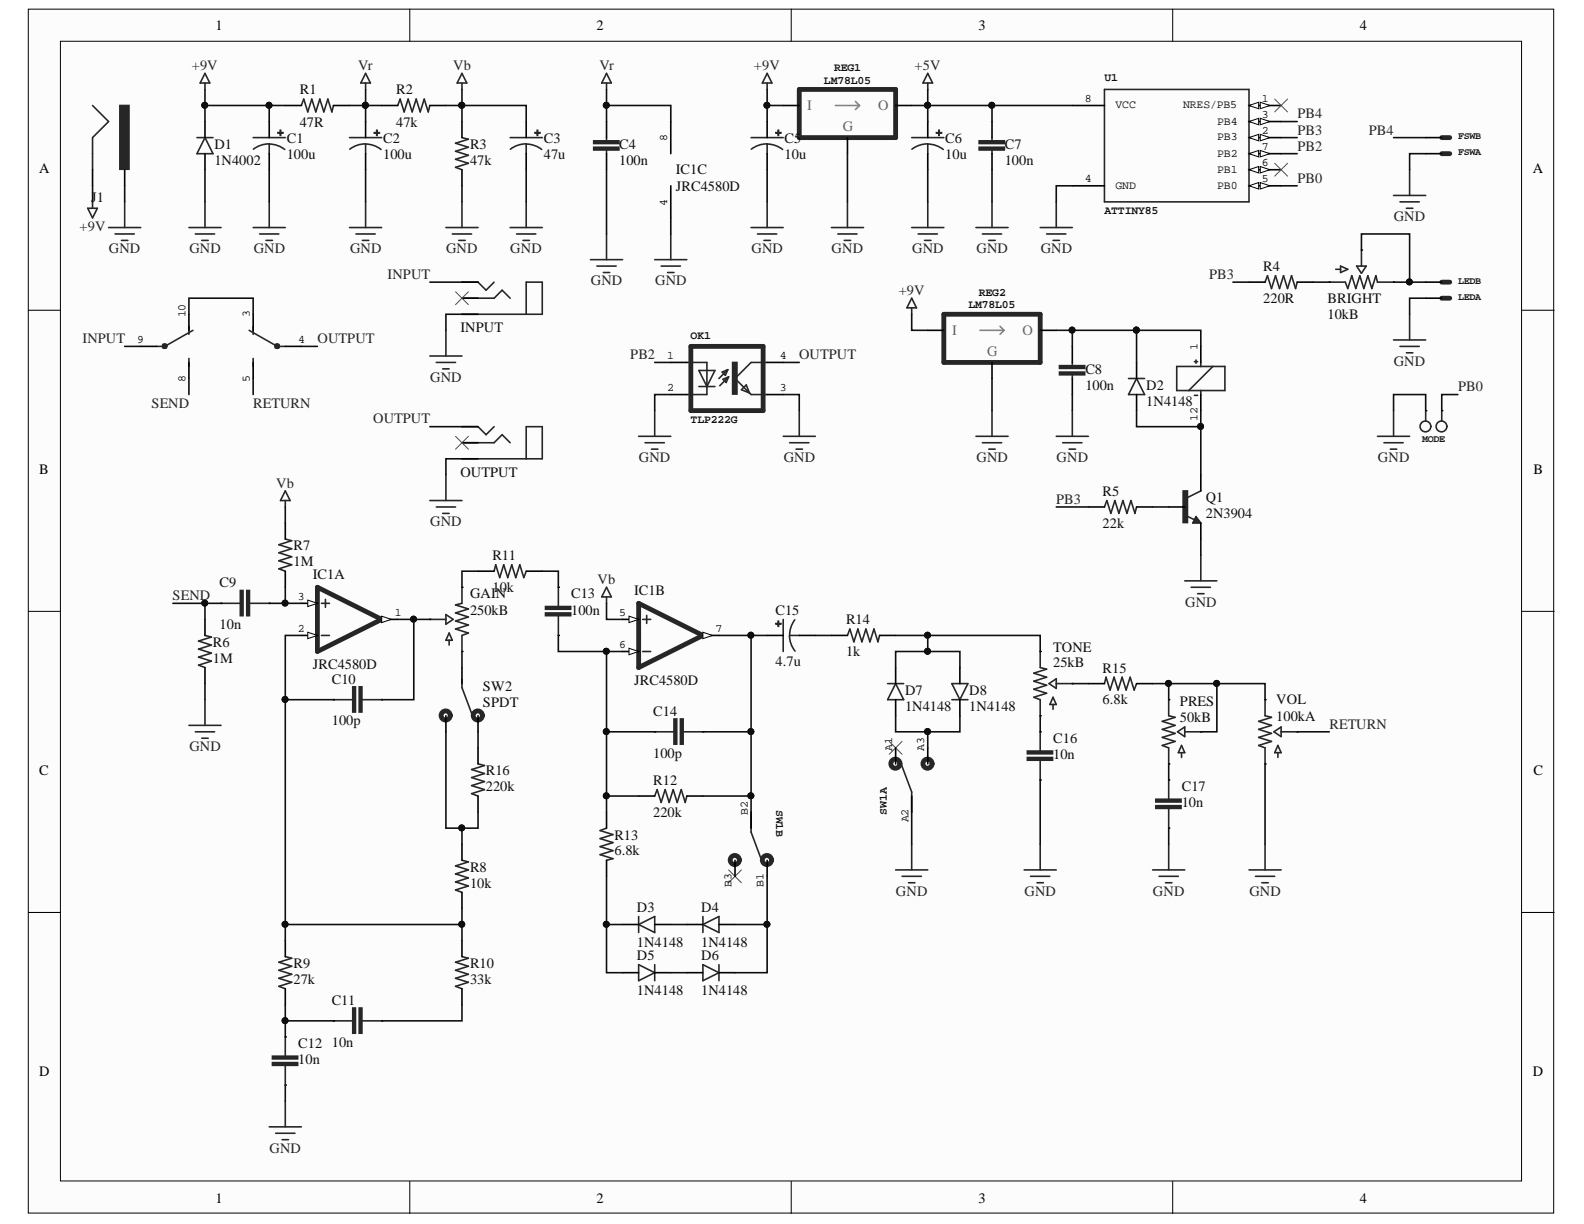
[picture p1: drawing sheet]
<svg xmlns="http://www.w3.org/2000/svg" width="279mm" height="216mm" viewBox="0 0 279 216" stroke-linecap="round" stroke-linejoin="round" font-family="sans-serif">
<defs><g id="words">
<g font-size="2.5">
<text x="38" y="5.3">1</text>
<text x="105.2" y="5.3">2</text>
<text x="172.6" y="5.3">3</text>
<text x="239.8" y="5.3">4</text>
<text x="6.9" y="30.4">A</text>
<text x="270.4" y="30.4">A</text>
<text x="6.9" y="83.6">B</text>
<text x="270.5" y="83.6">B</text>
<text x="6.9" y="136.7">C</text>
<text x="270.5" y="136.7">C</text>
<text x="6.9" y="189.8">D</text>
<text x="270.4" y="189.8">D</text>
<text x="38" y="212.1">1</text>
<text x="105.2" y="212.1">2</text>
<text x="172.6" y="212.1">3</text>
<text x="239.8" y="212.1">4</text>
</g>
<g font-size="2.5" fill="#262626">
<text x="33.8" y="12.4">+9V</text>
<text x="63.2" y="12.4">Vr</text>
<text x="79.9" y="12.4">Vb</text>
<text x="105.7" y="12.4">Vr</text>
<text x="133" y="12.4">+9V</text>
<text x="161.3" y="12.4">+5V</text>
<text x="228.8" y="20.9">PB4</text>
<text x="228.8" y="23.8">PB3</text>
<text x="241.4" y="23.8">PB4</text>
<text x="228.8" y="26.5">PB2</text>
<text x="228.8" y="32.2">PB0</text>
<text x="14" y="40.8">+9V</text>
<text x="245.8" y="39">GND</text>
<text x="19.2" y="44.6">GND</text>
<text x="33.4" y="44.6">GND</text>
<text x="44.8" y="44.6">GND</text>
<text x="61.8" y="44.6">GND</text>
<text x="78.7" y="44.6">GND</text>
<text x="90" y="44.6">GND</text>
<text x="132.6" y="44.6">GND</text>
<text x="146.7" y="44.6">GND</text>
<text x="160.9" y="44.6">GND</text>
<text x="172.2" y="44.6">GND</text>
<text x="183.6" y="44.6">GND</text>
<text x="68.4" y="49.2">INPUT</text>
<text x="104.2" y="50.3">GND</text>
<text x="115.6" y="50.3">GND</text>
<text x="158.5" y="52">+9V</text>
<text x="213.3" y="49.2">PB3</text>
<text x="14.6" y="60.5">INPUT</text>
<text x="56" y="60.5">OUTPUT</text>
<text x="111.2" y="63.3">PB2</text>
<text x="140.9" y="63.3">OUTPUT</text>
<text x="245.8" y="64.5">GND</text>
<text x="26.7" y="71.9">SEND</text>
<text x="44.7" y="71.9">RETURN</text>
<text x="75.9" y="67.3">GND</text>
<text x="257.2" y="69">PB0</text>
<text x="65.8" y="74.7">OUTPUT</text>
<text x="112.7" y="81.5">GND</text>
<text x="138.2" y="81.5">GND</text>
<text x="172.2" y="81.5">GND</text>
<text x="186.4" y="81.5">GND</text>
<text x="243.1" y="81.5">GND</text>
<text x="48.7" y="86">Vb</text>
<text x="186.3" y="88.9">PB3</text>
<text x="75.9" y="92.9">GND</text>
<text x="30.5" y="105.9">SEND</text>
<text x="105.4" y="103">Vb</text>
<text x="209" y="107">GND</text>
<text x="234.5" y="128.6">RETURN</text>
<text x="33.4" y="132.5">GND</text>
<text x="158" y="158">GND</text>
<text x="180.7" y="158">GND</text>
<text x="203.4" y="158">GND</text>
<text x="220.4" y="158">GND</text>
<text x="47.5" y="203.3">GND</text>
</g>
<g font-size="2.5" fill="#0e0e0e">
<text x="52.9" y="16.7">R1</text>
<text x="69.9" y="16.7">R2</text>
<text x="52.9" y="22.3">47R</text>
<text x="69.9" y="22.3">47k</text>
<text x="37.8" y="26.3">D1</text>
<text x="37.8" y="29.1">1N4002</text>
<text x="50.6" y="25.3">C1</text>
<text x="50.6" y="28.1">100u</text>
<text x="67.6" y="25.3">C2</text>
<text x="67.6" y="28.1">100u</text>
<text x="82.9" y="26.3">R3</text>
<text x="82.9" y="29.1">47k</text>
<text x="95.9" y="25.3">C3</text>
<text x="95.9" y="28.1">47u</text>
<text x="109.2" y="26.3">C4</text>
<text x="109.2" y="29.1">100n</text>
<text x="138.4" y="25.3">C5</text>
<text x="138.4" y="28.1">10u</text>
<text x="166.7" y="25.3">C6</text>
<text x="166.7" y="28.1">10u</text>
<text x="177.2" y="26.3">C7</text>
<text x="177.2" y="29.1">100n</text>
<text x="16.1" y="35.6">J</text>
<text x="17.1" y="35.6">1</text>
<text x="119.2" y="30.8">IC1C</text>
<text x="119.2" y="33.7">JRC4580D</text>
<text x="222.8" y="47.8">R4</text>
<text x="222.8" y="53.4">220R</text>
<text x="234.2" y="53.4">BRIGHT</text>
<text x="81.2" y="58.6">INPUT</text>
<text x="234.2" y="56.3">10kB</text>
<text x="191.4" y="66">C8</text>
<text x="191.4" y="68.8">100n</text>
<text x="202.2" y="68.8">D2</text>
<text x="202.2" y="71.6">1N4148</text>
<text x="81.2" y="84.1">OUTPUT</text>
<text x="194.5" y="87.4">R5</text>
<text x="212.7" y="88.6">Q1</text>
<text x="194.5" y="93.1">22k</text>
<text x="212.7" y="91.4">2N3904</text>
<text x="51.8" y="97.1">R7</text>
<text x="51.8" y="99.9">1M</text>
<text x="86.9" y="98.8">R11</text>
<text x="38.7" y="103.6">C9</text>
<text x="55.2" y="102.2">IC1A</text>
<text x="82.9" y="105.5">GAIN</text>
<text x="86.9" y="104.4">10k</text>
<text x="100.8" y="105.5">C13</text>
<text x="111.8" y="105">IC1B</text>
<text x="38.7" y="111">10n</text>
<text x="82.9" y="108.4">250kB</text>
<text x="100.8" y="108.4">100n</text>
<text x="136.8" y="108.4">C15</text>
<text x="149.2" y="110.1">R14</text>
<text x="37.6" y="114.1">R6</text>
<text x="37.6" y="116.9">1M</text>
<text x="55.2" y="118.1">JRC4580D</text>
<text x="136.8" y="117.5">4.7u</text>
<text x="149.2" y="115.8">1k</text>
<text x="185.8" y="114.9">TONE</text>
<text x="185.8" y="117.7">25kB</text>
<text x="194.5" y="118.7">R15</text>
<text x="58.5" y="120.6">C10</text>
<text x="85.2" y="121.9">SW2</text>
<text x="85.2" y="124.7">SPDT</text>
<text x="111.8" y="120.9">JRC4580D</text>
<text x="159.6" y="122.5">D7</text>
<text x="159.6" y="125.4">1N4148</text>
<text x="171" y="122.5">D8</text>
<text x="171" y="125.4">1N4148</text>
<text x="194.5" y="124.2">6.8k</text>
<text x="208.1" y="124.6">PRES</text>
<text x="225.1" y="124.2">VOL</text>
<text x="58.5" y="128">100p</text>
<text x="115.2" y="126.3">C14</text>
<text x="185.8" y="131.1">C16</text>
<text x="208.1" y="127.4">50kB</text>
<text x="225.1" y="127.1">100kA</text>
<text x="85.7" y="136.8">R16</text>
<text x="115.2" y="133.6">100p</text>
<text x="185.8" y="133.9">10n</text>
<text x="85.7" y="139.5">220k</text>
<text x="115.2" y="138.4">R12</text>
<text x="208.5" y="139.5">C17</text>
<text x="208.5" y="142.4">10n</text>
<text x="108.4" y="148.1">R13</text>
<text x="115.2" y="144.1">220k</text>
<text x="82.9" y="153.8">R8</text>
<text x="108.4" y="150.9">6.8k</text>
<text x="82.9" y="156.5">10k</text>
<text x="112.3" y="160.9">D3</text>
<text x="123.7" y="160.9">D4</text>
<text x="112.3" y="167">1N4148</text>
<text x="123.7" y="167">1N4148</text>
<text x="51.8" y="170.8">R9</text>
<text x="51.8" y="173.5">27k</text>
<text x="82.9" y="170.8">R10</text>
<text x="82.9" y="173.5">33k</text>
<text x="112.3" y="169.3">D5</text>
<text x="123.7" y="169.3">D6</text>
<text x="58.5" y="177.3">C11</text>
<text x="112.3" y="175.6">1N4148</text>
<text x="123.7" y="175.6">1N4148</text>
<text x="52.6" y="184.9">C12</text>
<text x="58.5" y="184.6">10n</text>
<text x="52.6" y="187.8">10n</text>
</g>
<g font-size="2.5" fill="#666">
<text x="142.4" y="19.4">I</text>
<text x="148.6" y="23.2">G</text>
<text x="154.9" y="19.4">O</text>
<text x="167.9" y="59.1">I</text>
<text x="180.4" y="59.1">O</text>
<text x="174.1" y="62.8">G</text>
</g>
<g font-size="2" fill="#0e0e0e">
<text x="145.3" y="14.8">LM78L05</text>
<text x="147.1" y="12.5">REG1</text>
<text x="194.8" y="14.3">U1</text>
<text x="194.8" y="37.8">ATTINY85</text>
<text x="172.7" y="52.2">REG2</text>
<text x="121.8" y="59.8">OK1</text>
<text x="170.8" y="54.4">LM78L05</text>
<text x="121.8" y="74.7">TLP222G</text>
<text x="136.9" y="142.8" transform="rotate(90 136.9 142.8)">SW1B</text>
<text x="156.4" y="143.7" transform="rotate(-90 156.4 143.7)">SW1A</text>
</g>
<g font-size="2">
<text x="191.4" y="18">8</text>
<text x="196.8" y="19.1">VCC</text>
<text x="208.7" y="19.1">NRES/PB5</text>
<text x="214.7" y="22">PB4</text>
<text x="222.6" y="23.7">2</text>
<text x="222.6" y="20.9">3</text>
<text x="222.6" y="18">1</text>
<text x="117.7" y="24.9" transform="rotate(-90 117.7 24.9)">8</text>
<text x="214.7" y="27.6">PB2</text>
<text x="214.7" y="24.8">PB3</text>
<text x="222.6" y="29.3">6</text>
<text x="222.6" y="26.5">7</text>
<text x="191.4" y="32.1">4</text>
<text x="196.8" y="33.3">GND</text>
<text x="214.7" y="33.3">PB0</text>
<text x="214.7" y="30.4">PB1</text>
<text x="222.6" y="32.1">5</text>
<text x="117.7" y="36.3" transform="rotate(-90 117.7 36.3)">4</text>
<text x="32.7" y="56" transform="rotate(-90 32.7 56)">10</text>
<text x="44.1" y="56" transform="rotate(-90 44.1 56)">3</text>
<text x="24.2" y="60.5">9</text>
<text x="52.6" y="60.5">4</text>
<text x="117.7" y="63.3">1</text>
<text x="137.6" y="63.3">4</text>
<text x="211.2" y="61.6" transform="rotate(-90 211.2 61.6)">1</text>
<text x="32.7" y="67.4" transform="rotate(-90 32.7 67.4)">8</text>
<text x="44.1" y="67.4" transform="rotate(-90 44.1 67.4)">5</text>
<text x="117.7" y="69">2</text>
<text x="137.6" y="69">3</text>
<text x="211.2" y="74.3" transform="rotate(-90 211.2 74.3)">12</text>
<text x="52.5" y="105.8">3</text>
<text x="52.5" y="111.5">2</text>
<text x="69.6" y="108.7">1</text>
<text x="109.2" y="108.7">5</text>
<text x="126.2" y="111.5">7</text>
<text x="109.2" y="114.3">6</text>
<text x="157.4" y="132.4" transform="rotate(-90 157.4 132.4)">A1</text>
<text x="163" y="132.4" transform="rotate(-90 163 132.4)">A3</text>
<text x="131.9" y="143.8" transform="rotate(-90 131.9 143.8)">B2</text>
<text x="160.2" y="145" transform="rotate(-90 160.2 145)">A2</text>
<text x="129" y="156.4" transform="rotate(-90 129 156.4)">B3</text>
<text x="134.7" y="156.4" transform="rotate(-90 134.7 156.4)">B1</text>
</g>
<g font-size="1.8" fill="#0e0e0e">
<text x="257.2" y="27.4">FSWA</text>
<text x="257.2" y="24.6">FSWB</text>
<text x="257.2" y="52.9">LEDA</text>
<text x="257.2" y="50.1">LEDB</text>
<text x="250.8" y="77.9">MODE</text>
</g>
</g></defs>
<g fill="#fcfcfc" stroke="#000" stroke-width=".18">
<path d="M5 1.6h269.1v212.4h-269.1z"/>
<path d="M10.7 7.3h257.7v201h-257.7z"/>
</g>
<path d="M72.3 1.6v5.7M139.6 1.6v5.7M206.9 1.6v5.7M5 54.7h5.7M268.5 54.7h5.6M5 107.8h5.7M268.5 107.8h5.6M5 160.9h5.7M268.5 160.9h5.6M72.3 208.4v5.7M139.6 208.4v5.7M206.9 208.4v5.7" fill="none" stroke="#000" stroke-width=".18"/>
<g fill="none" stroke="#262626" stroke-width=".28">
<path d="M16.3 18.6l2.9 2.8-2.9 2.9v5.6M36.2 14.6v1.2M36.2 12.9l.8 1.7h-1.7zM53.2 18.6l.4-1.1 .7 2.2 .7-2.2 .7 2.2 .7-2.2 .7 2.2 .7-2.2 .7 2.2 .3-1.1M64.5 14.6v1.2M64.5 12.9l.8 1.7h-1.7zM70.2 18.6l.4-1.1 .7 2.2 .7-2.2 .7 2.2 .7-2.2 .7 2.2 .7-2.2 .7 2.2 .3-1.1M81.5 14.6v1.2M81.5 12.9l.8 1.7h-1.7zM15.5 36.7h1.7l-.9 1.7zM16.3 35.6v1.1M22 35.6v4.5"/>
<path d="M34.7 24.3h2.9M36.2 35.6v4.5M36.2 24.3l1.4 2.8h-2.9zM64.5 35.6v4.5M81.5 35.6v4.5M81.5 24.3l1.1 .3-2.2 .7 2.2 .7-2.2 .7 2.2 .7-2.2 .7 2.2 .7-2.2 .7 1.1 .4M90 24.3h5.7M92.8 25.4l-1.5 .2-1.3 .7M92.8 25.4l1.5 .3 1.2 .7M92.8 25.4v1.7M92.8 35.6v4.5M19.2 40.1h5.6"/>
<path d="M20.3 41.3h3.4M21.4 42.4h1.2M33.3 40.1h5.7M34.5 41.3h3.4M35.6 42.4h1.1M61.7 40.1h5.6M62.8 41.3h3.4M63.9 42.4h1.2M78.7 40.1h5.6M79.8 41.3h3.4M80.9 42.4h1.2M90 40.1h5.7"/>
<path d="M91.1 41.3h3.4M92.3 42.4h1.1M50.3 95.1l1.2 .3-2.3 .7 2.3 .7-2.3 .7 2.3 .7-2.3 .7 2.3 .7-2.3 .7 1.1 .5M36.2 112.1l1.1 .3-2.3 .7 2.3 .7-2.3 .7 2.3 .7-2.3 .7 2.3 .7-2.3 .7 1.2 .5M39 106.4h3.5M43.9 106.4h3.6M56.7 106.4h1.4M56.7 112.1h1.4M57.4 105.7v1.4"/>
</g>
<g fill="none" stroke="#000" stroke-width=".28">
<path d="M50.3 18.6h2.9M58.8 18.6h2.9M67.3 18.6h2.9M75.8 18.6h2.9M16.3 29.9v2.9M22 29.9v2.9M36.2 21.4v2.9M36.2 27.1v2.8M81.5 21.4v2.9M81.5 29.9v2.9M92.8 21.4v2.9M92.8 27.1v2.8"/>
<path d="M50.3 92.3v2.8M36.2 109.3v2.8M36.2 117.8v2.8M39 106.4h.1M47.5 106.4h.1M50.3 100.8v2.8M53.2 106.4h2.8"/>
</g>
<g fill="#262626" stroke="#262626" stroke-width=".28">
<path d="M94.3 23.4l1 .1z"/>
<path d="M94.8 23v.9z"/>
<path d="M21.1 18.6h1.7v11.3h-1.7z"/>
<path d="M43.5 104.2h.5v4.4h-.5z"/>
<path d="M42.4 104.2h.5v4.4h-.5z"/>
</g>
<path d="M56 103.6l11.3 5.7-11.3 5.6z" fill="none" stroke="#262626" stroke-width=".85"/>
<path d="M54.3 105.9l1.7 .5-1.7 .6z" fill="#fcfcfc"/>
<path d="M54.3 105.9l1.7 .5-1.7 .6z" fill="none" stroke="#000" stroke-width=".18"/>
<path d="M53.2 112.1h2.8" fill="none" stroke="#000" stroke-width=".28"/>
<path d="M54.3 111.5l1.7 .6-1.7 .6z" fill="#fcfcfc"/>
<path d="M54.3 111.5l1.7 .6-1.7 .6z" fill="none" stroke="#000" stroke-width=".18"/>
<path d="M67.3 109.3h2.9" fill="none" stroke="#000" stroke-width=".28"/>
<path d="M67.3 108.7l1.7 .6-1.7 .5z" fill="#fcfcfc"/>
<path d="M67.3 108.7l1.7 .6-1.7 .5z" fill="none" stroke="#000" stroke-width=".18"/>
<path d="M112.7 106.4l11.3 5.7-11.3 5.7z" fill="none" stroke="#262626" stroke-width=".85"/>
<path d="M113.4 109.3h1.4M113.4 114.9h1.4M114.1 108.5v1.5" fill="none" stroke="#262626" stroke-width=".28"/>
<path d="M109.8 109.3h2.9" fill="none" stroke="#000" stroke-width=".28"/>
<path d="M111 108.7l1.7 .6-1.7 .5z" fill="#fcfcfc"/>
<path d="M111 108.7l1.7 .6-1.7 .5z" fill="none" stroke="#000" stroke-width=".18"/>
<path d="M109.8 114.9h2.9" fill="none" stroke="#000" stroke-width=".28"/>
<path d="M111 114.4l1.7 .5-1.7 .6z" fill="#fcfcfc"/>
<path d="M111 114.4l1.7 .5-1.7 .6z" fill="none" stroke="#000" stroke-width=".18"/>
<path d="M124 112.1h2.8" fill="none" stroke="#000" stroke-width=".28"/>
<path d="M124 111.5l1.7 .6-1.7 .6z" fill="#fcfcfc"/>
<path d="M124 111.5l1.7 .6-1.7 .6z" fill="none" stroke="#000" stroke-width=".18"/>
<g fill="none" stroke="#000" stroke-width=".28">
<path d="M138.1 18.6h2.9M158 18.6h2.8M107 21.4v2.9M107 27.1v2.8M118.3 21.4v5.7M118.3 32.8v5.6M149.5 24.3v2.8M220.3 32.8h5.7M84.3 100.8h2.9M92.8 100.8h2.9M98.5 103.6h.1M98.5 112.1h.1"/>
<path d="M146.6 112.1h2.9M155.1 112.1h2.9M158 117.8v2.8M169.3 117.8v2.8M158 123.4v2.8M169.3 123.4v2.8M183.5 129.1h.1M183.5 137.6h.1M192 120.6h2.8M200.5 120.6h2.8M206.1 137.6h.1M81.5 148.9v2.8"/>
<path d="M81.5 157.4v2.8M107 143.2v2.9M107 151.7v2.9M112.7 140.4h2.8M121.1 140.4h2.9M206.1 146.1h.1M50.3 165.9v2.8M50.3 174.4v2.8M81.5 165.9v2.8M81.5 174.4v2.8M109.8 163.1h2.9M109.8 171.6h2.9"/>
<path d="M115.5 163.1h2.8M115.5 171.6h2.8M121.1 163.1h2.9M121.1 171.6h2.9M126.8 163.1h2.8M126.8 171.6h2.8M50.3 182.9h.1M50.3 191.4h.1M58.8 180.1h.1M67.3 180.1h.1"/>
</g>
<g fill="none" stroke="#262626" stroke-width=".28">
<path d="M107 14.6v1.2M107 12.9l.8 1.7h-1.7zM135.3 12.9l.9 1.7h-1.7zM135.3 14.6v1.2M194.8 15.8h25.5v19.8h-25.5zM107 24.3v.7M107 26.4v.7M149.5 35.6v4.5M104.2 45.8h5.6M105.3 46.9h3.4M106.4 48.1h1.2M107 41.3v4.5"/>
<path d="M115.5 45.8h5.6M116.6 46.9h3.4M117.7 48.1h1.2M118.3 41.3v4.5M146.6 40.1h5.7M147.8 41.3h3.4M148.9 42.4h1.1M50.3 86.6l.9 1.7h-1.7zM50.3 88.3v1.1M87.2 100.8l.2-1.2 .7 2.3 .8-2.3 .7 2.3 .7-2.3 .7 2.3 .7-2.3 .7 2.3 .4-1.1M98.5 103.6v3.5M98.5 108.5v3.6"/>
<path d="M107 105.3v1.1M107 103.6l.8 1.7h-1.7zM149.5 112.1l.4-1.1 .7 2.2 .7-2.2 .7 2.2 .7-2.2 .7 2.2 .8-2.2 .7 2.2 .2-1.1M33.3 127.9h5.7M34.5 129.1h3.4M35.6 130.2h1.1M36.2 123.4v4.5M156.6 120.6h2.8M158 120.6l1.4 2.8h-2.8zM167.9 120.6h2.8l-1.4 2.8zM167.9 123.4h2.8M183.5 129.1v3.5"/>
<path d="M183.5 134v3.6M194.8 120.6l.3-1.1 .7 2.2 .7-2.2 .7 2.2 .7-2.2 .7 2.2 .7-2.2 .8 2.2 .4-1.1M206.1 137.6v3.5M81.5 151.7l1.1 .3-2.2 .7 2.2 .7-2.2 .7 2.2 .8-2.2 .7 2.2 .7-2.2 .7 1.1 .4M107 146.1l-1.1 .4 2.2 .7-2.2 .7 2.2 .7-2.2 .7 2.2 .7-2.2 .8 2.2 .7-1.1 .2M115.5 140.4l.4-1.1 .7 2.2 .7-2.2 .7 2.2 .7-2.2 .7 2.2 .8-2.2 .7 2.2 .2-1.1M206.1 142.5v3.6M50.3 168.7l1.2 .3-2.3 .7 2.3 .7-2.3 .7 2.3 .8-2.3 .7 2.3 .7-2.3 .7 1.1 .4M81.5 168.7l1.1 .3-2.2 .7 2.2 .7-2.2 .7 2.2 .8-2.2 .7 2.2 .7-2.2 .7 1.1 .4M112.7 163.1l2.8-1.4v2.8zM112.7 161.7v2.8M112.7 170.2l2.8 1.4-2.8 1.4z"/>
<path d="M115.5 170.2v2.8M124 163.1l2.8-1.4v2.8zM124 161.7v2.8M124 170.2l2.8 1.4-2.8 1.4zM126.8 170.2v2.8M47.5 198.8h5.7M48.6 199.9h3.4M50.3 182.9v3.5M50.3 187.9v3.5M50.3 194.2v4.6M58.8 180.1h3.6M63.8 180.1h3.5"/>
<path d="M49.8 201h1.1"/>
</g>
<g fill="#262626" stroke="#262626" stroke-width=".28">
<path d="M104.7 24.8h4.5v.5h-4.5z"/>
<path d="M104.7 26h4.5v.5h-4.5z"/>
<path d="M63.4 177.8h.4v4.4h-.4z"/>
<path d="M62.2 177.8h.5v4.4h-.5z"/>
<path d="M48.1 186.3h4.4v.5h-4.4z"/>
<path d="M48.1 187.4h4.4v.5h-4.4z"/>
<path d="M96.2 107h4.5v.5h-4.5z"/>
<path d="M96.2 108.1h4.5v.5h-4.5z"/>
<path d="M181.2 132.5h4.5v.5h-4.5z"/>
<path d="M181.2 133.6h4.5v.5h-4.5z"/>
<path d="M203.9 142.1h4.4v.5h-4.4z"/>
<path d="M203.9 141h4.4v.5h-4.4z"/>
</g>
<path d="M141 15.8h17v8.5h-17z" fill="none" stroke="#262626" stroke-width=".85"/>
<path d="M147.4 18.6h4.2M150.9 17.9l.7 .7M151.6 18.6l-.7 .7" fill="none" stroke="#808080" stroke-width=".28"/>
<path d="M220.3 32.8l1.7-.6v1.1z" fill="#fcfcfc"/>
<path d="M220.3 32.8l1.7-.6v1.1z" fill="none" stroke="#000" stroke-width=".18"/>
<path d="M222.3 32.2l1.7 .6-1.7 .5z" fill="#fcfcfc"/>
<path d="M222.3 32.2l1.7 .6-1.7 .5z" fill="none" stroke="#000" stroke-width=".18"/>
<path d="M220.3 29.9h5.7" fill="none" stroke="#000" stroke-width=".28"/>
<path d="M220.3 29.9l1.7-.5v1.1z" fill="#fcfcfc"/>
<path d="M220.3 29.9l1.7-.5v1.1z" fill="none" stroke="#000" stroke-width=".18"/>
<path d="M222.3 29.4l1.7 .5-1.7 .6z" fill="#fcfcfc"/>
<path d="M222.3 29.4l1.7 .5-1.7 .6z" fill="none" stroke="#000" stroke-width=".18"/>
<path d="M220.3 27.1h5.7" fill="none" stroke="#000" stroke-width=".28"/>
<path d="M220.3 27.1l1.7-.6v1.2z" fill="#fcfcfc"/>
<path d="M220.3 27.1l1.7-.6v1.2z" fill="none" stroke="#000" stroke-width=".18"/>
<path d="M222.3 26.5l1.7 .6-1.7 .6z" fill="#fcfcfc"/>
<path d="M222.3 26.5l1.7 .6-1.7 .6z" fill="none" stroke="#000" stroke-width=".18"/>
<path d="M220.3 24.3h5.7" fill="none" stroke="#000" stroke-width=".28"/>
<path d="M220.3 24.3l1.7-.6v1.1z" fill="#fcfcfc"/>
<path d="M220.3 24.3l1.7-.6v1.1z" fill="none" stroke="#000" stroke-width=".18"/>
<path d="M222.3 23.7l1.7 .6-1.7 .5z" fill="#fcfcfc"/>
<path d="M222.3 23.7l1.7 .6-1.7 .5z" fill="none" stroke="#000" stroke-width=".18"/>
<path d="M220.3 21.4h5.7" fill="none" stroke="#000" stroke-width=".28"/>
<path d="M220.3 21.4l1.7-.5v1.1z" fill="#fcfcfc"/>
<path d="M220.3 21.4l1.7-.5v1.1z" fill="none" stroke="#000" stroke-width=".18"/>
<path d="M222.3 20.9l1.7 .5-1.7 .6z" fill="#fcfcfc"/>
<path d="M222.3 20.9l1.7 .5-1.7 .6z" fill="none" stroke="#000" stroke-width=".18"/>
<path d="M220.3 18.6h5.7" fill="none" stroke="#000" stroke-width=".28"/>
<path d="M220.3 18.6l1.7-.6v1.2z" fill="#fcfcfc"/>
<path d="M220.3 18.6l1.7-.6v1.2z" fill="none" stroke="#000" stroke-width=".18"/>
<path d="M222.3 18l1.7 .6-1.7 .6z" fill="#fcfcfc"/>
<path d="M222.3 18l1.7 .6-1.7 .6z" fill="none" stroke="#000" stroke-width=".18"/>
<g fill="none" stroke="#000" stroke-width=".28">
<path d="M189.1 18.6h5.7M47.5 21.4v2.9M47.5 27.1v2.8M64.5 21.4v2.9M64.5 27.1v2.8M135.3 21.4v2.9M135.3 27.1v2.8M163.6 21.4v2.9M163.6 27.1v2.8M175 21.4v2.9M175 27.1v2.8M189.1 32.8h5.7"/>
<path d="M251.5 27.1h2.8M251.5 24.3h2.8M33.3 55.4v2.9M44.7 55.4v2.9M81.5 52.6h2.8M81.5 55.4h2.8M81.5 49.8h2.8M163.6 58.3h2.9M183.5 58.3h2.8M220.3 49.8h2.8M228.8 49.8h2.8M234.5 49.8h.1"/>
<path d="M240.1 44.1h.1M245.8 49.8h.1M251.5 52.6h2.8M251.5 49.8h2.8M24.8 61.1h2.9M33.3 63.9v2.9M44.7 63.9v2.9M50.3 61.1h2.9M81.5 78.1h2.8M81.5 75.3h2.8M118.3 63.9h2.8M118.3 69.6h2.8"/>
<path d="M135.3 63.9h2.8M135.3 69.6h2.8M175 63.9v2.9M189.1 61.1v2.8M189.1 66.8v2.8M200.5 63.9v2.9M200.5 69.6v2.8M211.8 61.1v2.8M211.8 69.6v2.8M251.5 72.4h.1M254.3 72.4h.1M81.5 80.9h2.8"/>
<path d="M192 89.4h2.8M200.5 89.4h2.8M206.1 89.4h2.9M211.8 83.8v2.8M211.8 92.3v2.8M75.8 109.3h.1M81.5 114.9h.1M81.5 103.6h.1M81.5 117.8v2.8M135.3 112.1h2.8M141 112.1h2.8M183.5 114.9h.1"/>
<path d="M58.8 123.4h.1M67.3 123.4h.1M78.7 126.2v2.9M84.3 126.2v2.9M84.3 131.9v2.8M115.5 129.1h.1M124 129.1h.1M158 131.9v2.8M163.6 131.9v2.8M183.5 126.2h.1M189.1 120.6h.1M206.1 134.7h.1"/>
<path d="M206.1 123.4h.1M211.8 129.1h.1M223.1 134.7h.1M223.1 123.4h.1M228.8 129.1h.1M84.3 140.4v2.8M129.6 151.7v2.9M132.5 143.2v2.9M135.3 151.7v2.9M160.8 140.4v2.8"/>
</g>
<g fill="none" stroke="#262626" stroke-width=".28">
<path d="M163.6 14.6v1.2M163.6 12.9l.9 1.7h-1.7zM44.7 24.3h5.6M47.5 25.4l-1.5 .2-1.3 .7M47.5 25.4l1.4 .3 1.3 .7M47.5 25.4v1.7M47.5 35.6v4.5M61.7 24.3h5.6M64.5 25.4l-1.5 .2-1.3 .7M64.5 25.4l1.4 .3 1.3 .7M64.5 25.4v1.7M132.5 24.3h5.6"/>
<path d="M135.3 25.4l-1.5 .2-1.3 .7M135.3 25.4l1.5 .3 1.2 .7M135.3 25.4v1.7M135.3 35.6v4.5M160.8 24.3h5.7M163.6 25.4l-1.4 .2-1.3 .7M163.6 25.4l1.5 .3 1.3 .7M163.6 25.4v1.7M163.6 35.6v4.5M175 24.3v.7M175 26.4v.7M175 35.6v4.5"/>
<path d="M186.3 35.6v4.5M245.8 34.5h5.7M246.9 35.6h3.4M248.1 36.7h1.1M248.6 29.9v4.6M33.3 57.6v1.4M34 58.3l-4.9 2.8h-1.4M43.9 58.3l5 2.8h1.4M44.7 40.1h5.6M44.7 57.6v1.4M45.8 41.3h3.4M46.9 42.4h1.2"/>
<path d="M78.7 58.3v4.5M81.5 49.8h2.8l1.4 1.4 1.5-1.4M81.5 55.4h14.2v-5.6h-2.9v5.6M81.5 52.6h5.7l1.4-1.4 1.4 1.4M132.5 40.1h5.6M133.6 41.3h3.4M134.7 42.4h1.2M160.8 40.1h5.7M160.8 52.6l.9 1.7h-1.7zM160.8 54.3v1.1M161.9 41.3h3.4M163.1 42.4h1.1"/>
<path d="M172.1 40.1h5.7M173.3 41.3h3.4M174.4 42.4h1.1M183.5 40.1h5.6M184.6 41.3h3.4M185.7 42.4h1.2M223.1 49.8l.5-1.2 .7 2.3 .7-2.3 .7 2.3 .7-2.3 .7 2.3 .7-2.3 .7 2.3 .3-1.1M234.5 49.8h2.8l.4 1.1 .7-2.3 .7 2.3 .8-2.3 .7 2.3 .7-2.3 .7 2.3 .7-2.3 .3 1.2h2.8M235.6 47.5h.9M236.5 46.9l1.2 .6-1.2 .6zM239.3 46.9h1.7l-.9 1.3zM240.1 44.1v2.8"/>
<path d="M245.8 60h5.7M248.6 55.4v4.6M33.3 63.2v1.4M44.7 63.2v1.4M75.8 62.8h5.7M77 63.9h3.4M78.1 65.1h1.1M81.5 75.3h2.8l1.4 1.4 1.5-1.4M81.5 78.1h5.7l1.4-1.4 1.4 1.4M112.7 77h5.6M113.8 78.1h3.4M114.9 79.2h1.2"/>
<path d="M115.5 72.4v4.6M121.1 63.9h3.6v5.7h-3.6M123.3 65.3h2.8l-1.4 2.9zM123.3 68.2h2.8M127.4 65.6l1-.4-.5 1zM127.5 66.9l1-.4-.4 1zM128.4 65.2l-1.6 1.6M128.5 66.5l-1.5 1.5M130.8 68.7l.8-.8 .6 1.4zM135.3 63.9h-2.8l-2.9 2.9 2.9 2.8h2.8M138.1 77h5.7M139.3 78.1h3.4"/>
<path d="M140.4 79.2h1.1M141 72.4v4.6M172.1 77h5.7M173.3 78.1h3.4M174.4 79.2h1.1M175 72.4v4.6M186.3 77h5.7M187.4 78.1h3.4M188.6 79.2h1.1M189.1 63.9v.7M189.1 66.1v.7M189.1 72.4v4.6"/>
<path d="M199.1 66.8h2.8M200.5 66.8l1.4 2.8h-2.8zM207.6 64.6h8.5v4.3h-8.5zM210.7 63.8h.5M210.7 69.7h.5M211 63.5v.6M211.8 63.9v.7M211.8 68.9v.7M213.9 64.6l-4.2 4.3M243 77h5.6M244.1 78.1h3.4M245.2 79.2h1.2"/>
<path d="M245.8 72.4v4.6M246.9 61.1h3.4M248.1 62.2h1.1M251.5 72.4v1.8M254.3 72.4v1.8M75.8 88.3h5.7M77 89.4h3.4M78.1 90.6h1.1M78.7 83.8v4.5M81.5 80.9h14.2v-5.6h-2.9v5.6M194.8 89.4l.4-1.1 .7 2.3 .8-2.3 .7 2.3 .7-2.3 .7 2.3 .7-2.3 .7 2.3 .3-1.2M209.3 91l1.4 .7"/>
<path d="M211 91.1l.8 1.2h-1.4zM211 91.7l.1 .3h-.4l.3-.6 .5 .7h-.8M211.8 86.6l-2.3 1.1M211.8 97.9v4.6M75.8 109.3h2.9M78.7 108.4l1.2 .9-1.2 .8zM79.2 111.7l.6 1.2h-1.1zM79.2 112.9v.9M81.5 103.6v2.8l-1.1 .3 2.2 .7-2.2 .7 2.2 .7-2.2 .7 2.2 .7-2.2 .8 2.2 .7-1.1 .4v2.8M81.5 119.9v1.4l2.1 5.7M138.1 109.3v5.6M139.3 112.1l.2 1.4 .7 1.3"/>
<path d="M140.2 109.3l-.7 1.3-.2 1.5h1.7M183.5 114.9v2.9l1.1 .2-2.3 .7 2.3 .8-2.3 .7 2.3 .7-2.3 .7 2.3 .7-2.3 .7 1.2 .4v2.8M209 102.5h5.6M210.1 103.6h3.4M211.2 104.7h1.2M58.8 123.4h3.6M63.8 123.4h3.5M84.3 134.7l1.2 .3-2.3 .7 2.3 .7-2.3 .8 2.3 .7-2.3 .7 2.3 .7-2.3 .7 1.1 .4M115.5 129.1h3.5M120.4 129.1h3.6M158.7 134l2.1 5.7v3.5M185 120.6l1.3-.9v1.7z"/>
<path d="M185.7 123l.6 1.3h-1.1zM185.7 124.3v.8M186.3 120.6h2.8M206.1 123.4v2.8l1.2 .3-2.3 .7 2.3 .7-2.3 .8 2.3 .7-2.3 .7 2.3 .7-2.3 .7 1.1 .4v2.8M207.7 129.1l1.3-.9v1.7zM208.4 131.5l.6 1.3h-1.2zM208.4 132.8v.8M209 129.1h2.8M223.1 123.4v2.8l1.2 .3-2.3 .7 2.3 .7-2.3 .8 2.3 .7-2.3 .7 2.3 .7-2.3 .7 1.1 .4v2.8M224.7 129.1l1.3-.9v1.7zM225.4 131.5l.6 1.3h-1.2zM225.4 132.8v.8"/>
<path d="M226 129.1h2.8M132.5 143.2v3.6l2.1 5.7M158 153.4h5.6M159.1 154.6h3.4M160.2 155.7h1.2M160.8 148.9v4.5M180.6 153.4h5.7M181.8 154.6h3.4M182.9 155.7h1.1M183.5 148.9v4.5M203.3 153.4h5.7M204.4 154.6h3.4"/>
<path d="M205.6 155.7h1.1M206.1 148.9v4.5M220.3 153.4h5.7M221.4 154.6h3.4M222.6 155.7h1.1M223.1 148.9v4.5"/>
<circle cx="251.4" cy="75.2" r=".95"/>
<circle cx="254.3" cy="75.2" r=".95"/>
</g>
<g fill="#262626" stroke="#262626" stroke-width=".28">
<path d="M165.2 23.4l.9 .1z"/>
<path d="M165.6 23l.1 .9z"/>
<path d="M172.7 26h4.5v.5h-4.5z"/>
<path d="M172.7 24.8h4.5v.5h-4.5z"/>
<path d="M208.7 86.6h.8v5.6h-.8z"/>
<path d="M49 23.4l.9 .1z"/>
<path d="M49.4 23l.1 .9z"/>
<path d="M66 23.4l.9 .1z"/>
<path d="M66.4 23l.1 .9z"/>
<path d="M129.2 63.9h.8v5.6h-.8z"/>
<path d="M63.4 121.1h.4v4.5h-.4z"/>
<path d="M62.2 121.1h.5v4.5h-.5z"/>
<path d="M137.3 109.6v.9z"/>
<path d="M136.8 110h1z"/>
<path d="M120 126.8h.5v4.5h-.5z"/>
<path d="M118.9 126.8h.5v4.5h-.5z"/>
<path d="M186.9 64.5h4.4v.5h-4.4z"/>
<path d="M186.9 65.6h4.4v.5h-4.4z"/>
<path d="M136.8 23.4l1 .1z"/>
<path d="M137.3 23v.9z"/>
</g>
<g fill="none" stroke="#262626" stroke-width=".85">
<path d="M254.3 27.1h1.4M254.3 24.3h1.4M166.5 55.4h17v8.5h-17zM254.3 52.6h1.4M254.3 49.8h1.4M121.9 61.1h12.7v11.3h-12.7z"/>
<circle cx="29" cy="61.1" r=".1"/>
<circle cx="48.9" cy="61.1" r=".1"/>
<circle cx="78.6" cy="126.2" r=".81"/>
<circle cx="84.3" cy="126.2" r=".81"/>
<circle cx="157.9" cy="134.7" r=".81"/>
<circle cx="163.6" cy="134.7" r=".81"/>
<circle cx="129.6" cy="151.7" r=".81"/>
<circle cx="135.3" cy="151.7" r=".81"/>
</g>
<path d="M172.9 58.3h4.2M176.4 57.6l.7 .7M177.1 58.3l-.7 .7" fill="none" stroke="#808080" stroke-width=".28"/>
<path d="M224.8 17.5l2.3 2.2M227.1 17.5l-2.3 2.2M224.8 28.8l2.3 2.3M227.1 28.8l-2.3 2.3M80.4 51.5l2.2 2.2M82.6 51.5l-2.2 2.2M80.4 77l2.2 2.2M82.6 77l-2.2 2.2M156.8 130.8l2.3 2.2M159.1 130.8l-2.3 2.2M128.5 153.4l2.3 2.3M130.8 153.4l-2.3 2.3" fill="none" stroke="#4c4c4c" stroke-width=".18"/>
<g fill="none" stroke="#0e0e0e" stroke-width=".28">
<path d="M36.2 15.8v5.6M36.2 18.6h14.1M47.5 18.6v2.8M61.7 18.6h5.6M64.5 15.8v5.6M81.5 15.8v2.8h-2.8M107 15.8v5.6M107 18.6h11.3v2.8M135.3 15.8v2.8h2.8M135.3 18.6v2.8M163.6 15.8v2.8h-2.8M175 18.6v2.8"/>
<path d="M189.1 18.6h-25.5v2.8M16.3 32.8v2.8M22 32.8v2.8M36.2 29.9v5.7M47.5 29.9v5.7M64.5 29.9v5.7M81.5 21.4v-2.8h11.3v2.8M81.5 32.8v2.8M92.8 29.9v5.7M107 29.9v11.4M118.3 38.4v2.9M135.3 29.9v5.7"/>
<path d="M149.5 27.1v8.5M163.6 29.9v5.7M175 29.9v5.7M189.1 32.8h-2.8v2.8M226 32.8h2.8M226 27.1h2.8M226 24.3h2.8M226 21.4h2.8M245.8 24.3h5.7M251.5 27.1h-2.9v2.8M33.3 55.4v-2.8h11.4v2.8M75.8 49.8h5.7"/>
<path d="M81.5 55.4h-2.8v2.9M160.8 55.4v2.9h2.8M186.3 58.3h2.8v2.8M189.1 58.3h11.4M200.5 58.3h11.3v2.8M200.5 58.3v5.6M217.5 49.8h2.8M231.6 49.8h2.9M240.1 44.1v-2.8h8.5v8.5h-2.8M248.6 49.8h2.9M251.5 52.6h-2.9v2.8M22 61.1h2.8"/>
<path d="M33.3 66.8v2.8M44.7 66.8v2.8M53.2 61.1h2.8M75.8 75.3h5.7M115.5 63.9h2.8M118.3 69.6h-2.8v2.8M138.1 69.6h2.9v2.8M138.1 63.9h2.9M175 66.8v5.6M189.1 69.6v2.8M200.5 72.4v2.9h11.3v8.5M211.8 72.4v2.9"/>
<path d="M245.8 72.4v-2.8h5.7v2.8M257.1 69.6h-2.8v2.8M50.3 89.4v2.9M81.5 80.9h-2.8v2.9M186.3 89.4h5.7M203.3 89.4h2.8M211.8 95.1v2.8M30.5 106.4h5.7M39 106.4h-2.8v2.9M47.5 106.4h2.8M50.3 103.6v2.8h2.9M53.2 112.1h-2.9v51h31.2v-2.9"/>
<path d="M70.2 109.3h5.6M73 109.3v14.1h-5.7M81.5 114.9v2.9M84.3 100.8h-2.8v2.8M95.7 100.8h2.8v2.8M98.5 112.1v2.8h11.3M107 106.4v2.9h2.8M107 114.9v25.5h5.7M126.8 112.1h5.7v28.3h-8.5M132.5 112.1h2.8M143.8 112.1h2.8M158 112.1h5.6v2.8h-5.6v2.9"/>
<path d="M163.6 114.9h5.7v2.9M163.6 112.1h19.9v2.8M36.2 120.6v2.8M50.3 123.4h8.5M78.7 129.1v17h2.8M84.3 129.1v2.8M107 129.1h8.5M124 129.1h8.5M158 126.2v2.9h11.3v-2.9M163.6 129.1v2.8M183.5 126.2v2.9M183.5 137.6v11.3"/>
<path d="M189.1 120.6h2.9M203.3 120.6h2.8v2.8M206.1 120.6h8.5v8.5h-2.8M206.1 134.7v2.9M214.6 120.6h8.5v2.8M223.1 134.7v14.2M228.8 129.1h5.7M84.3 143.2v2.9h-2.8v2.8M107 154.6v8.5h2.8M107 140.4v2.8M132.5 140.4v2.8M135.3 154.6v17h-5.7"/>
<path d="M160.8 143.2v5.7M206.1 146.1v2.8M50.3 177.2v5.7M50.3 163.1v2.8M81.5 177.2v2.9h-14.2M81.5 163.1v2.8M107 163.1v8.5h2.8M118.3 163.1h2.8M118.3 171.6h2.8M129.6 163.1h5.7M50.3 191.4v2.8M50.3 180.1h8.5"/>
</g>
<g fill="#0e0e0e" stroke="#0e0e0e" stroke-width=".18">
<circle cx="64.4" cy="18.6" r=".52"/>
<circle cx="81.4" cy="18.6" r=".52"/>
<circle cx="106.9" cy="18.6" r=".52"/>
<circle cx="36.1" cy="106.4" r=".52"/>
<circle cx="50.3" cy="106.4" r=".52"/>
<circle cx="72.9" cy="109.2" r=".52"/>
<circle cx="50.3" cy="163" r=".52"/>
<circle cx="50.3" cy="180" r=".52"/>
<circle cx="81.4" cy="163" r=".52"/>
<circle cx="106.9" cy="114.9" r=".52"/>
<circle cx="106.9" cy="129" r=".52"/>
<circle cx="106.9" cy="140.4" r=".52"/>
<circle cx="132.4" cy="140.4" r=".52"/>
<circle cx="132.4" cy="129" r=".52"/>
<circle cx="132.4" cy="112" r=".52"/>
<circle cx="163.6" cy="112" r=".52"/>
<circle cx="163.6" cy="114.9" r=".52"/>
<circle cx="163.6" cy="18.6" r=".52"/>
<circle cx="174.9" cy="18.6" r=".52"/>
<circle cx="163.6" cy="129" r=".52"/>
<circle cx="36.1" cy="18.6" r=".52"/>
<circle cx="47.4" cy="18.6" r=".52"/>
<circle cx="135.3" cy="163" r=".52"/>
<circle cx="106.9" cy="163" r=".52"/>
<circle cx="50.3" cy="123.4" r=".52"/>
<circle cx="81.4" cy="146" r=".52"/>
<circle cx="200.4" cy="58.2" r=".52"/>
<circle cx="211.8" cy="75.2" r=".52"/>
<circle cx="206.1" cy="120.5" r=".52"/>
<circle cx="214.6" cy="120.5" r=".52"/>
<circle cx="189.1" cy="58.2" r=".52"/>
<circle cx="135.3" cy="18.6" r=".52"/>
<circle cx="248.6" cy="49.7" r=".52"/>
</g>
<use href="#words"/>
</svg>
